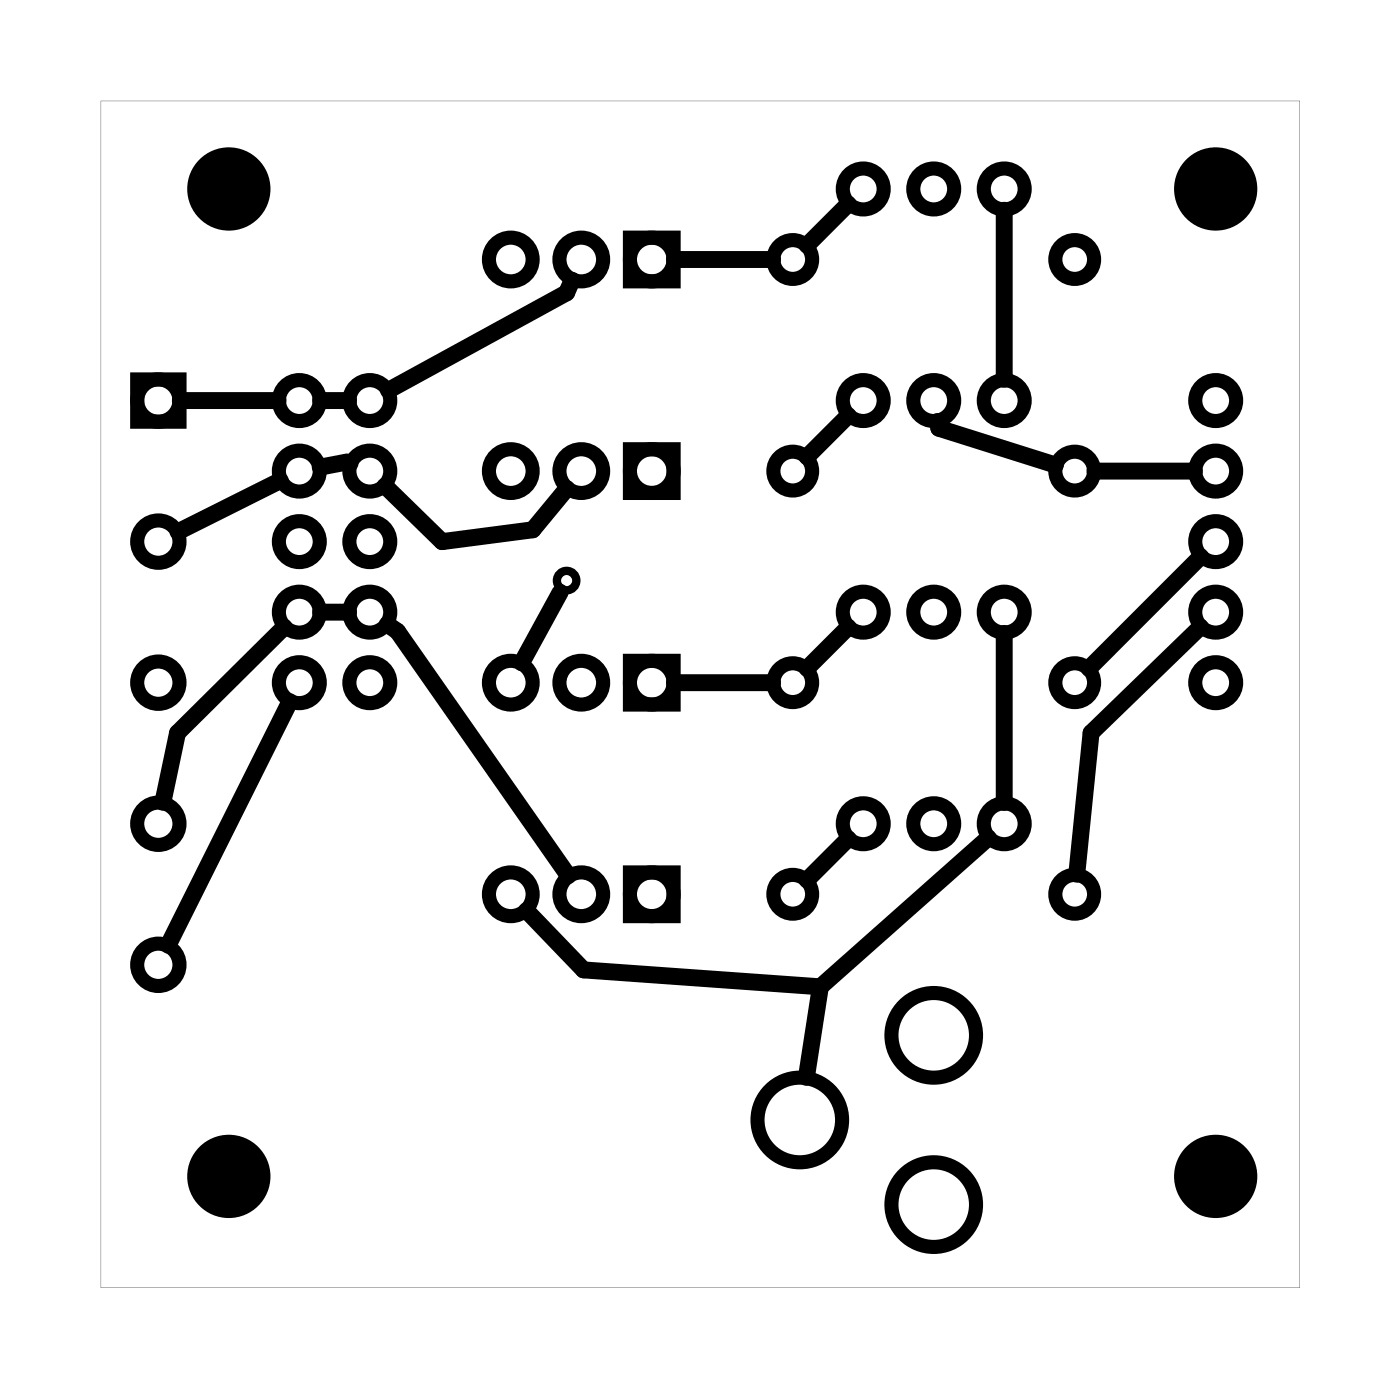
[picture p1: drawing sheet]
<svg xmlns="http://www.w3.org/2000/svg" width="50mm" height="50mm" viewBox="0 0 50 50" stroke-linecap="round" stroke-linejoin="round" font-family="sans-serif">
<path d="M3.6 3.6v42.8h43.2v-42.8zM3.6 3.6h43.2v42.8h-43.2z" fill="#000"/>
<g fill="none" stroke="#000" stroke-width=".51">
<path d="M4.9 13.7h1.6v1.5h-1.6zM22.7 16.2h1.6v1.6h-1.6zM22.7 8.6h1.6v1.5h-1.6zM22.7 31.4h1.6v1.6h-1.6zM22.7 23.8h1.6v1.6h-1.6z"/>
<circle cx="5.7" cy="14.4" r=".76"/>
<circle cx="5.7" cy="19.5" r=".76"/>
<circle cx="10.8" cy="19.5" r=".74"/>
<circle cx="10.8" cy="14.4" r=".74"/>
<circle cx="10.8" cy="17" r=".74"/>
<circle cx="13.3" cy="19.5" r=".74"/>
<circle cx="13.3" cy="14.4" r=".74"/>
<circle cx="13.3" cy="17" r=".74"/>
<circle cx="18.4" cy="9.3" r=".79"/>
<circle cx="18.4" cy="17" r=".79"/>
<circle cx="20.9" cy="9.3" r=".79"/>
<circle cx="20.9" cy="17" r=".79"/>
<circle cx="23.5" cy="9.3" r=".79"/>
<circle cx="23.5" cy="17" r=".79"/>
<circle cx="28.6" cy="17" r=".7"/>
<circle cx="28.6" cy="9.3" r=".7"/>
<circle cx="31.1" cy="14.4" r=".74"/>
<circle cx="31.1" cy="6.8" r=".74"/>
<circle cx="33.6" cy="14.4" r=".74"/>
<circle cx="33.6" cy="6.8" r=".74"/>
<circle cx="36.2" cy="6.8" r=".74"/>
<circle cx="36.2" cy="14.4" r=".74"/>
<circle cx="38.7" cy="17" r=".7"/>
<circle cx="38.7" cy="9.3" r=".7"/>
<circle cx="43.8" cy="19.5" r=".74"/>
<circle cx="43.8" cy="14.4" r=".74"/>
<circle cx="43.8" cy="17" r=".74"/>
<circle cx="5.7" cy="34.7" r=".76"/>
<circle cx="5.7" cy="24.6" r=".76"/>
<circle cx="5.7" cy="29.7" r=".76"/>
<circle cx="10.8" cy="24.6" r=".74"/>
<circle cx="10.8" cy="22" r=".74"/>
<circle cx="13.3" cy="24.6" r=".74"/>
<circle cx="13.3" cy="22" r=".74"/>
<circle cx="18.4" cy="24.6" r=".79"/>
<circle cx="18.4" cy="32.2" r=".79"/>
<circle cx="20.9" cy="24.6" r=".79"/>
<circle cx="20.9" cy="32.2" r=".79"/>
<circle cx="23.5" cy="32.2" r=".79"/>
<circle cx="23.5" cy="24.6" r=".79"/>
<circle cx="28.6" cy="32.2" r=".7"/>
<circle cx="28.6" cy="24.6" r=".7"/>
<circle cx="31.1" cy="22" r=".74"/>
<circle cx="31.1" cy="29.7" r=".74"/>
<circle cx="33.6" cy="37.3" r="1.52"/>
<circle cx="33.6" cy="22" r=".74"/>
<circle cx="33.6" cy="29.7" r=".74"/>
<circle cx="36.2" cy="22" r=".74"/>
<circle cx="36.2" cy="29.7" r=".74"/>
<circle cx="38.7" cy="32.2" r=".7"/>
<circle cx="38.7" cy="24.6" r=".7"/>
<circle cx="43.8" cy="24.6" r=".74"/>
<circle cx="43.8" cy="22" r=".74"/>
<circle cx="28.8" cy="40.3" r="1.52"/>
<circle cx="33.6" cy="43.4" r="1.52"/>
</g>
<g fill="#000">
<circle cx="8.2" cy="6.8" r="1.5"/>
<circle cx="43.8" cy="6.8" r="1.5"/>
<circle cx="8.2" cy="42.4" r="1.5"/>
<circle cx="43.8" cy="42.4" r="1.5"/>
</g>
<circle cx="20.4" cy="20.9" r=".35" fill="none" stroke="#000" stroke-width=".3"/>
<g fill="none" stroke="#000" stroke-width=".61">
<path d="M6.5 14.4h3.5M10.1 17.3l-3.7 1.9M11.6 14.4h1M12.6 16.7l-.1-.1-1 .2M13.9 17.5l2 2 3.3-.4 1.2-1.5M20.6 10.1l-.2 .4-6.4 3.6M24.3 9.3h3.5M30.6 7.3l-1.5 1.5M30.6 15l-1.5 1.5M33.8 15.2v.2l4.2 1.3M36.2 7.6v6.1M39.5 17h3.5"/>
<path d="M10.2 22.6l-3.8 3.8-.5 2.5M10.4 25.3l-4.3 8.7M11.6 22h1M14 22.5l.3 .2 6.2 8.8M19 32.8l2 2.1 8.6 .6M20.2 21.3l-1.4 2.6M24.3 24.6h3.5M29.6 35.5l-.5 3.3M30.6 22.6l-1.5 1.5M30.6 30.2l-1.5 1.5M35.6 30.2l-6 5.3M36.2 22.8v6.1"/>
<path d="M43.3 22.6l-4 3.8-.5 5.1M43.3 20l-4.1 4.1"/>
</g>
</svg>
